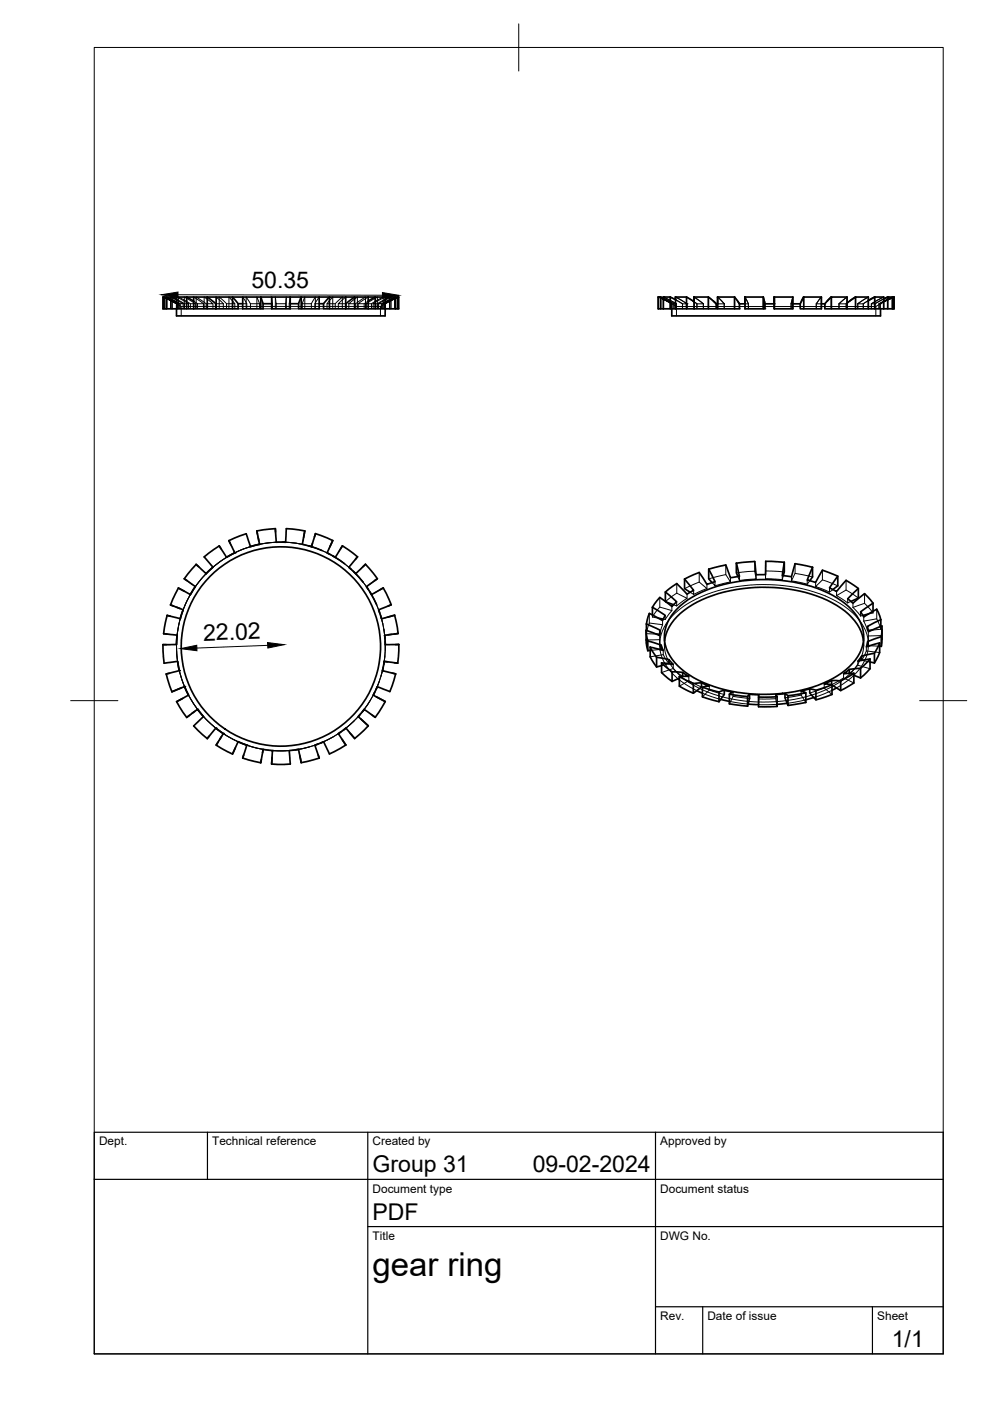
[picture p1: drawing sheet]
<svg xmlns="http://www.w3.org/2000/svg" width="210mm" height="297mm" viewBox="0 0 210 297" stroke-linecap="round" stroke-linejoin="round" font-family="sans-serif">
<defs><g id="words">
<text font-size="7" x="79" y="270.6">gear ring</text>
<g font-size="4.9">
<text x="53.3" y="61.1">50.35</text>
<text x="43.1" y="135.9" transform="rotate(-2 43.1 135.9)">22.02</text>
<text x="79" y="248.5">Group 31</text>
<text x="113" y="248.5">09-02-2024</text>
<text x="79" y="258.6">PDF</text>
<text x="189.1" y="285.7">1/1</text>
</g>
<g font-size="2.5">
<text x="21" y="242.9">Dept.</text>
<text x="45" y="242.9">Technical reference</text>
<text x="79" y="242.9">Created by</text>
<text x="140" y="242.9">Approved by</text>
<text x="79" y="252.8">Document type</text>
<text x="140" y="252.8">Document status</text>
<text x="79" y="262.9">Title</text>
<text x="140" y="262.9">DWG No.</text>
<text x="140" y="279.9">Rev.</text>
<text x="150" y="279.9">Date of issue</text>
<text x="186" y="279.9">Sheet</text>
</g>
</g></defs>
<!-- layer: Hidden -->
<g fill="none" stroke="#000" stroke-width=".21">
<path d="M35.2 63l2.8 1.4h-.4l-2.4-1.2M35.4 65.5v-2.5l2.8 1.4h.6l-2.6-1.4v2.5M36 63.6l1.4 .8-2.9-1.4 3 1.4-2.8-1.4v2.5M37.4 65.5v-1.1l1 .6v2M37.5 63l2.5 1.4a1.96 1.96 0 0 1-1.5-.4l-1-.5M37.5 64.4v1.1M37.7 64.4v1.1M37.8 65.5v-2.5l1.9 1a1.69 1.69 0 0 0 1.7 .4l-2.3-1.4v2.5M38 64.4v1.1M38.2 64.4v1.1M38.4 65h42.3M38.8 64.4v1.1"/>
<path d="M39.1 64.4v1.1M40 64.4v1.1M40.4 64.4v1.1M41.1 63.8l.8 .6M41.1 63l2 1.4M41.4 64.4v1.1M41.6 65.5v-2.5l1.6 1a1.32 1.32 0 0 0 1.5 .4h.4l-1.8-1.4v2.5M41.9 64.4h1.2M41.9 64.4v1.1M43.1 64.4v1.1M43.7 64.4v1.1M45.1 64.4v1.1"/>
<path d="M45.7 65.5h.1M45.8 63l1.5 1.4M45.8 64.4h1.5M46.5 65.5v-2.5l1.5 1.4h1.8l-.3-.4-1-1v2.5M47.3 64.4v1.1M48 64.4v1.1M49.8 64.4v1.1M50.5 65.5h1M51.5 63l.8 1.4h-.8M52.2 65.5v-2.5l.9 1.4h1.9l-.5-1.4v2.5M52.3 64.4v1.1M53.1 64.4v1.1"/>
<path d="M55 64.4v1.1M55.8 65.5h1.8M57.6 63l.2 1.4h-.2M57.8 64.4v1.1M58.4 65.5v-2.5l.2 1.4h2l.1-1.4v2.5M58.6 64.4v1.1M60.6 64.4v1.1M61.3 64.4v1.1M61.5 63l-.2 1.4h.2M61.5 65.5h1.8M64.1 64.4v1.1M64.6 65.5v-2.5l-.5 1.4h1.9l.9-1.4v2.5"/>
<path d="M66 64.4v1.1M66.8 64.4v1.1M67.7 63l-.9 1.4h.9M67.7 65.5h.9M69.3 64.4v1.1M70.5 65.5v-2.5l-1.2 1.4h1.8l1.5-1.4v2.5M71.1 64.4v1.1M71.7 64.4v1.1M73.3 63l-1.6 1.4h1.6M73.3 65.5h.1M74 64.4v1.1M75.4 64.4v1.1"/>
<path d="M75.8 65.5v-2.5l-1.8 1.4h1.4l2.1-1.4v2.5M75.9 64.4v1.1M77.2 64.4v1.1M77.7 64.4v1.1M78.1 63l-2.2 1.4a2.71 2.71 0 0 0 2.2-.6M78.8 64.4v1.1M79.1 64.4v1.1M80 64.4v1.1v-2.5l-2.3 1.4a2.83 2.83 0 0 0 2.3-.8l1.3-.6v2.5M80.3 64.4v1.1M80.9 64.4v1.1M81.1 64.4v1.1M81.4 64.4v1.1"/>
<path d="M81.6 64.4v1.1M81.7 63l-2.6 1.4h.9l1.7-.9M81.7 64.4v1.1M81.7 64.4l-1 .6v2M82.9 65.5v-2.5l-2.6 1.4h.6l2.8-1.4v2.5M83.1 63.6l-.7 .4M83.9 63l-2.8 1.4h.3l2.5-1.2M84.5 63l-2.9 1.4 2.8-1.4v2.5M84.5 63l-.7 .3M84.5 63l-2.8 1.4M139.6 63l2.9 1.4M139.6 63l2.8 1.4"/>
<path d="M139.6 63l1.5 .7-.8-.4M140.7 63l2.7 1.4M141.7 64l-.6-.3 1.4 .7M142.1 65.5v-2.5l2.6 1.4v1.1M142.4 64.4l1 .6v2M142.5 64.4v1.1M142.9 64.4l-2.8-1.4v2.5M142.9 64.4h.5M142.9 64.4l-2.2-1.2v2.3M142.9 64.4v1.1M143.4 64.4h.1M143.4 64.4v1.1"/>
<path d="M143.4 65h42.3M145.7 64.4l-2.5-1.4 2.5 1.4h-.4a1.29 1.29 0 0 1-1.3-.4l-.8-.5v2M145.7 64.4h.1M145.7 64.4v1.1M147 63.9l-1.5-.9v2.5M147.1 64v1.5M147.2 63l1.9 1.4M147.2 63l1.9 1.4h-.4a1.29 1.29 0 0 1-1.5-.4l.6 .4v1.1M149.1 64.4v1.1M151.3 63.9l-1.1-.9v2.5M151.9 65.5h.1M151.9 64.4v1.1"/>
<path d="M152.1 64.4l.1 1.1M152.2 63l1.4 1.4M152.2 64.4h1.3M152.2 63l1.3 1.4M153.5 64.4h.1M153.6 64.4v1.1M156.4 63.9l-.7-.9v2.5M156.8 65.5h.1M156.8 64.4v1.1M157.9 64.4l.1 1.1M158 63l.7 1.4M158 64.4h.7"/>
<path d="M158.7 64.4v1.1M158.7 64.4h.1M162.1 63.9l-.3-.9v2.5M162.2 64.4v1.1M162.2 65.5h.1M164.2 63.9v.5M164.2 64.4h.1M164.2 64.4l-.1 1.1zM167.7 64.4v1.1M168.1 63l-.4 1.4v1.1M168.1 63v2.5M168.1 63l-.4 1.4h.4"/>
<path d="M169.7 64.4h.1M169.7 64.4v1.1M169.9 63.9l-.2 .5M170.4 63v2.5M173.1 65.5v-.6a1.24 1.24 0 0 1 .5-1.3l.5-.6v2.5M174.2 63l-1.1 1.4h1.1M174.9 64.4h.1M174.9 64.4v1.1M175.4 63.9l-.5 .5M176.2 63v2.5M179.4 64.4v1.1M179.4 64.4h.1"/>
<path d="M179.6 63l-1.7 1.4v1.1M179.6 63v2.5M179.6 63l-1.7 1.4h1.5M179.6 64.3l-.2 .1M180.1 63.9l-.7 .5M181.4 63v2.5M183 64.4v1.1M183 64.4h.1M184.1 63l-2.2 1.4v1.1M184.1 63v2.5M184.1 63.7l-1.1 .7M184.1 63l-2.2 1.4h1.1"/>
<path d="M184.7 64.4h.8M184.7 64.4v1.1M184.8 65.5v-1.1l2.5-1.4v2.5M185.4 63l.1 2.5v-1.1M185.5 64.4h.1M186.4 65.5v-1.1l2.8-1.4v2.5M186.6 64.4l2.6-1.3zM186.6 64.4h.1M186.6 64.4v1.1M187.4 63l-2.7 1.4M187.4 63.4l-1.9 1M188.1 63.7l1.5-.7z"/>
<path d="M188.2 63v2.5M189.2 63l-2.8 1.4h.2M189.5 63v2.5M189.6 63l-3.9 2v2M48.8 115.3l.3 .6M49.5 116.6l.3 .6M49.8 117.2l3.3-1.3zM54.6 113.3l.1 .7M55 115.4l3.6-.4zM60.6 115l3.5 .4zM64.4 114l-.2 .7M66 115.9l3.3 1.3"/>
<path d="M70 115.9l-.3 .7M71.1 118.2l2.9 2.1M72.2 116.3l-.4 .7M153.9 119.8v2M160 119v2.1M162.3 119v3.7v-.9M168.6 119.5v2.1l-.8 1.6v-.9M35.3 136.7h.7M35.4 134.4l.7 .1M36.8 128.5l.7 .3M37.4 136.7l.3 3.5zM38.2 131.2l-.7 3.5z"/>
<path d="M39.7 123.1l1.1 .9M40.4 126.1l-1.6 3.2zM43.5 121.8l.2-.2-2.3 2.8zM45.1 120.3l2.9-2.1zM75.4 121.6l2.3 2.8M77 120.1l-.5 .5M78.8 126.1l1.5 3.2M79.4 123.1l-1.1 .9M80.6 125l-1.2 .7M81.2 132.3l-.3-1.1 .7 3.5-.2-1.2M81.7 137.9v-1.2l-.2 3.5 .1-1.1M82.3 130.8l-.7 .2"/>
<path d="M83.1 136.7h.7M83.7 134.4l-.7 .1M137 135.7l2.9-.1 .3 2.1M137.1 134.4h2M137.1 133.7v.7M137.1 134.4l.6-2.3 2.8 .3-.6 2.1M137.7 130.1v2M137.9 139.3l2.7-.5 1.2 1.9M138.3 130.8l1.3 .3M138.3 130.4v.4M138.3 130.8l1.6-2.1 2.6 .8-1.5 1.8M139.9 134.5h.1"/>
<path d="M139.9 134.8v2.2M139.9 126.7v2M139.9 137.7l-2 .2M139.9 133.6v.9M139.9 137.7a10.1 10.1 0 0 0 3.8 6.2M140.5 131.6v.8M140.6 131.3h.4M140.6 137.9v.9M140.9 135.2v1.6M140.9 135.9a8.6 8.6 0 0 0 3.5 7.6 27.3 27.3 0 0 0 17.4 5.4 29.2 29.2 0 0 0 16.7-4.6 9.6 9.6 0 0 0 4.6-8.1v-.3M141 130.5v.8M141.1 127.6h.1"/>
<path d="M141.1 127.5v.1M141.1 127.6l2.4-1.8 2.2 1.1-2.2 1.6M142.5 128.6v.9M142.8 128.2l.7 .3M143.5 127.6v.9M143.5 123.7v2.1M145.1 124.8l3.2-1.4 1.6 1.4-2.8 1.2M145.7 126v.9M147.1 125.2v.8l-.8-.4M148.3 121.4v2M149.9 123.9v.9M150.3 122.7l3.6-.9 1 1.6-3.3 .8"/>
<path d="M151.6 123.3v.9l-.6-.7M154.9 122.5v.9M156.1 121.5l3.9-.4 .3 1.7-3.5 .3M156.8 122.2v.9l-.4-.9M160.3 121.9v.9M162.3 122.7l3.6 .2M162.3 121.1l4 .2M165.9 122v.9M166.1 122.1l-.2 .8M167.8 123.2l3.4 .7M168.6 121.6l3.7 .7M171.2 123v.9"/>
<path d="M171.7 123.1l-.5 .8M172.9 123.5v.9M174.4 122.9l3.2 1.3M174.4 122.9l-1.5 1.5 3 1.1M174.4 120.9v2M175.9 124.7v.8M176.6 125l-.7 .5M177.4 126.3l2.3 1.5M177.4 125.4v.9l2-1.2 2.6 1.7M179.4 123v2.1M179.7 126.9v.9M180.4 127.5l-.7 .3"/>
<path d="M180.8 128.8l1.7 1.8M180.8 128.8l2.5-.9 1.8 2M180.8 127.9v.9M182.5 129.7v.9M183 130.5l-.5 .1M183.1 131.7l.8 2M183.1 131.7l2.8-.5 .9 2.2M183.1 130.8v.9M183.1 135.3v1.7M183.3 125.9v2M183.7 137.1v.9M183.9 132.8v.9"/>
<path d="M184.1 133.7h-.2M184.1 134.8l-.1 2.1M184.1 134.8h2.9v.7M184.1 133.9v.9M184.1 137a10.3 10.3 0 0 1-5.3 8l-1.4 .8M184.1 136.9a10.1 10.1 0 0 0-5-8.3 32.2 32.2 0 0 0-21.5-4.4 26 26 0 0 0-14.5 5.9 8.8 8.8 0 0 0-3.2 7.6M184.1 135.5v1.3M184.4 136.9l2.1 .1M185.1 129.6v.3M185.1 129.9l-1 .3M185.9 129.2v2M186.5 138.4l-2.8-.4-1 2 1.8 .4"/>
<path d="M186.8 132.8v.6M186.8 133.4l-2 .2M187 132.7v2.1M38 142.2l1.1 3.4zM40 147.4l1.9 3zM40.7 151.2l-.5 .5M43.1 151.9l2.6 2.5zM46.6 156.8l-.4 .6M47.3 155.5l3.2 1.8zM52.3 158l3.5 .9zM57.8 159.1h3.5zM63.4 159.6l.2 .7"/>
<path d="M66.8 158l-3.5 .9 2.3-.5M71.7 155.5l-3.1 1.8 2.1-1.1M73.8 154.9l.5 .6M75.9 151.9l-2.6 2.5 1.8-1.6M78.4 151.2l.6 .5M79.1 147.4l-1.9 3 1.3-2M80.8 143.3l.3-1.1-1.1 3.4 .4-1.1M140.3 142.6l2.4-.9 2 1.8M141.8 140.7h.1M141.8 140.7l-1.5 .4M142.7 140.9v.8M144 145.5l2-1.2 2.7 1.4"/>
<path d="M144 144.1l1.4 1 2.3 1.3M144.7 143.4v.1M144.7 143.5l-.7 .3M146 143.4v.9M148.9 147l3.9 1.3M150.4 145.4v.9l-1.5 1.5M150.4 146.3l3.2 .9M154.6 148.7l4 .6M155.4 146.8v.8l-.8 1.6M155.4 147.6l3.5 .5M160.9 147.3l-.1 2.5M164.5 148.1l-3.6 .1"/>
<path d="M164.5 148.1l.3 1.7M164.5 147.2v.9M164.8 149.3l-4 .1M169.9 147.4l-3.5 .5M169.9 147.4l1 1.5M169.9 146.5v.9M170.9 148.4l-4 .7M174.8 145.9l-3.1 1M174.8 145.9l1.6 1.3M174.8 145v.9M176.3 145.2h.1M176.4 146.4l-3.8 1.5"/>
<path d="M178.9 143.7l-2.6 1.5M178.9 143.7l2.1 1.1M178.9 142.8v.9M180.1 142.8l.9 .4M180.1 142.8h.1M181.9 140.2v.8M184.5 141.8l-2.6-.8-1.8 1.8"/>
<circle cx="59.6" cy="137.1" r="22.1"/>
</g>
<!-- layer: Visible -->
<g fill="none" stroke="#000" stroke-width=".36">
<path d="M35.2 63.2l-.7-.2v2.5h.3M35.2 63h-.4v2.5h.4M35.2 65.5h2.3M36.5 63l1 .5M36.5 63h-1.3v2.5M36.5 63h1M36.5 63v2.5M37.4 65.5v1.5h44.3v-1.5M37.5 65.5h3.6M39.6 63l1.5 .8M39.6 63h-2.1v2.5M39.6 63h1.5"/>
<path d="M39.6 63v2.5M43.9 63l1.9 1.4M43.9 63h1.9M43.9 63h-2.8v2.5M43.9 63v2.5M45.7 64.4v1.1h-4.6M45.8 63h3.5l.6 .6a1.58 1.58 0 0 1 .6 1.9h-4.7zM50.5 64.4h1M51.5 63h-2.2v2.5M55.3 63l.5 1.4h1.8M55.3 63h-3.8v2.5h4.3v-1.1M55.3 63h2.3"/>
<path d="M55.3 63v2.5M57.6 63h3.9v2.5h-3.9zM61.5 63h2.4l-.6 1.4h-1.8M67.7 63h2.1l-1.2 1.4h-.9M67.7 63h-3.8v2.5h-.6v-1.1M67.7 63v2.5h-3.8M73.3 63h1.9l-1.9 1.4M73.3 63h-3.5v2.5h-1.2v-1.1M73.3 63v2.5h-3.5M75.2 65.5h2.9M78.1 63h1.4l-1.4 .8M78.1 63h-2.9v2.5h-1.9v-1.1"/>
<path d="M78.1 63v2.5M79.5 65.5h2.2M81.7 63h1l-1 .5M81.7 63h-2.2v2.5h-1.4M81.7 63v2.5M82.7 65.5h1.2M83.9 63h-1.2v2.5h-1M83.9 65.5h.4v-2.5h.2v2.5h-.2M83.9 63h.4l-.4 .2M83.9 63v2.5M139.6 65.5h.5M139.6 63v2.5"/>
<path d="M140.1 63l.6 .2v-.2M140.1 63h-.5v2.5M140.1 63v2.5h.6M140.7 63h1.4M140.7 65.5h1.4M140.7 63v2.5M142.1 63l1.1 .5v-.5M142.1 63v2.5h1.1M142.4 65.5v1.5h44.3v-1.5M143.2 63h.1M143.2 63h2.4M143.2 65.5h2.4"/>
<path d="M143.2 63v2.5M145.6 63l1.6 1-.2-.1M145.6 63v2.5h1.6M147.1 63v1M147.1 63h.1M147.2 63h3M147.2 65.5h3M147.2 63v2.5M150.2 63l1.7 1.4M150.2 63v2.5h1.7v-1.1M151.3 63.9l.6 .5M151.9 64.4h.3"/>
<path d="M152.1 63v1.4M152.1 63h.1M152.2 63h3.5M152.2 63v2.5h3.5M155.7 63l1.1 1.4M155.7 63v2.5h1.1v-1.1M156.4 63.9l.4 .5M156.8 64.4h1.2M157.9 63v1.4M157.9 63h.1M158 63h3.8M158 63v2.5h3.8"/>
<path d="M161.8 63v2.5h.4l-.1-1.6M161.8 63l.4 1.4h2v-1.4M164.1 63l.1 .9M164.1 63l.1 2.5M164.1 63h.1M164.2 63h3.9v2.5h-3.9M164.2 63v2.5M169.7 64.4v1.1h.7v-2.5h3.8v2.5h-3.8M169.9 63.9l.5-.9-.7 1.4h-1.6M174.9 64.4v1.1h1.4v-2.5h3.3v2.5M175.4 63.9l.9-.9-1.4 1.4h-.7M176.3 65.5h3.3"/>
<path d="M179.6 65.5h1.8v-2.5h2.7v2.5M181.4 63l-1.3 .9M181.4 63h.1M181.4 63l-1.8 1.3M181.4 65.5h2.7M185.4 63h.1M185.5 63l-1.4 .7M185.5 63h1.9v2.5M185.5 63v2.5h-1.4M185.5 65.5h1.9M187.4 65.5h.8v-2.5h1v2.5M188.2 63l-.8 .4"/>
<path d="M188.2 65.5h1M189.2 65.5h.3l.1-2.5-.1 2.5M189.5 63l-.3 .1M41.6 119.7l-2.5 3M41.6 119.7l.5 .4M46.5 115.7l-3.2 2.4 1.8 2.2-1.4 1.3-2.1-1.9M46.5 115.7l.4 .6M48.5 114.6l1.3 2.6-1.8 1-1.5-2.5M48.5 114.6l.3 .7M49.8 117.2l-1.8 1M54.5 112.6l.5 2.8-1.9 .5-.9-2.7-3.7 1.4M54.5 112.6l.1 .7"/>
<path d="M54.7 114l.2 .7M55 115.4l-1.9 .5M55 115.4h.1M58.4 112.1l.2 2.9h2l.1-2.9 3.9 .5M58.4 112.1l-3.9 .5M58.4 112.1v.7M58.6 114.9v.1M59.9 114.9l.7 .1M64.6 112.6l-.5 2.8 1.9 .5 .9-2.8M64.6 112.6l-.2 1.4M65.4 115.7l.6 .2M66 115.9l2.3 .8"/>
<path d="M66.3 115.2l-.3 .7M66.9 113.1l3.6 1.5M66.9 113.1l-.2 .7M69.3 117.2l.6 .3M70.5 117.8l2.5 1.7M70.5 114.6l-1.2 2.6 1.8 1 1.5-2.5M70.5 114.6l-.5 1.3M72.6 115.7l3.2 2.4M72.6 115.7l-.4 .6M75.8 118.1l-1.8 2.2 1.4 1.3 2.1-2M75.8 118.1l-.4 .5M77.5 119.6l2.5 3.1"/>
<path d="M77.5 119.6l-.5 .5M156.1 119.4l.7 2.8-1.9 .3-1-2.7-3.6 .9M156.1 119.4v2.1l.3 .7M166.3 119.2l-.4 2.8 1.9 .3 .8-2.8 3.7 .8M166.3 119.2l-4-.2v2.8l-2 .1-.3-2.9-3.9 .4M166.3 119.2a5.5 5.5 0 0 1-.2 2.9M34.5 136.7l.3 3.9 2.9-.4 .3 2-2.8 .7M34.5 136.7h.8M34.7 134.4l2.8 .3-.1 2h-2.9M34.7 134.4h.7M35.4 130.5l-.7 3.9M35.4 130.5l.7 .1"/>
<path d="M36.2 128.3l2.6 1-.6 1.9-2.8-.7M36.2 128.3l.6 .2M37.5 128.8l.7 .2M37.5 134.7l-.1 2M37.8 124.7l-1.6 3.6M37.8 124.7l1.3 .7M38.2 131.2h.1M38.8 129.3l-.6 1.9M39.1 122.7l2.3 1.7-1 1.7-2.6-1.4M39.1 122.7l.6 .4M41.4 124.4l-1.1 1.7M45.1 120.3l-1.4 1.3"/>
<path d="M74 120.3l.5 .4M75 121.2l2 2.2M77.7 124.4l.4 .5M78.4 125.5l1.4 2.7M80 122.7l-2.3 1.7 1.1 1.7 2.5-1.4M80 122.7l-.6 .4M80.3 129.3l.2 .6M80.7 130.5l.2 .7M81.3 124.7l1.7 3.5M81.3 124.7l-.7 .3M81.6 134.7v.6M81.6 134.7h.1"/>
<path d="M81.7 136v.7M83 128.2l-2.7 1.1 .6 1.9 2.8-.8M83 128.2l-.7 .3M83 134.5l-.7 .1M83.7 130.4l.7 3.9M83.7 130.4l-1.4 .4M84.4 134.3l-2.8 .4 .1 2 2.9-.1M84.4 134.3l-.7 .1M84.6 136.6l-.3 4M84.6 136.6l-.8 .1M137 133.6l.4 2.3M137 133.6v2.8l.4 1.6"/>
<path d="M137.1 132.3l2.8 1.3v1.2l-2.9-1.2M137.1 132.3v1.4M137.4 135.9l2.8 .9 .4 1.1-2.7-.7M137.4 135.9v2.1M137.9 137.2l1.3 2.1M137.9 137.9l-.5 .1M137.9 137.2v2.1l1.3 2.1M138.3 128.8l2.7 1.7-.5 1.1-2.8-1.5-.6 2.2M138.3 128.8v1.6M139.1 134.4l.8 .1M139.2 139.3l2 .4a1.29 1.29 0 0 1 1.2 .8l.3 .4-2.4-.3M139.2 139.3v2.1"/>
<path d="M139.6 131.1l1 .2M140.2 136.8v.9h-.3M140.9 135.9a10.7 10.7 0 0 1 5.9-7.7 33.3 33.3 0 0 1 24-2.6 18.7 18.7 0 0 1 10.9 6.7 8.1 8.1 0 0 1 1.4 3.6M141.1 125.5l2.4 2.1-1 1-2.6-1.9-1.6 2.1M141.1 125.5v2M141.2 127.6l1.6 .6M141.8 139.9v.8M143.6 129.1a23.6 23.6 0 0 1 13.8-5.9 31.9 31.9 0 0 1 20 3.5 10.8 10.8 0 0 1 5.7 7.9 8.9 8.9 0 0 1-3.8 7.4 27.7 27.7 0 0 1-17.5 5.2 28.7 28.7 0 0 1-16.6-4.7 9.4 9.4 0 0 1-4.3-8.1 8.8 8.8 0 0 1 2.7-5.3zM145.1 122.8l2 2.4-1.5 .8-2.1-2.3-2.4 1.8M145.1 122.8v2l1.2 .8M150.3 120.7l1.3 2.6-1.7 .6-1.6-2.5-3.2 1.4M150.3 120.7v2l.7 .8"/>
<path d="M172.3 120.3l-1.1 2.7 1.7 .5 1.5-2.6 3.2 1.3v2l-1 .8M172.3 120.3v2l-.6 .8M177.6 122.2l-1.7 2.5 1.5 .7 2-2.4 .9 .6 1.7 1.2v2l-1.6 .7M182 124.8l-2.3 2.1 1.1 1 2.5-2 1.8 2M182.7 139.1v.9M184 136v.9h.4M184.1 130.2l-1.1 .3M184.1 136.9v.1M184.5 139.7l-2 2v2M184.5 139.7v2.1l-2 1.9M184.8 133.6l-.7 .1M185.1 127.9l-2.6 1.8 .6 1.1 2.8-1.6 .9 2.2"/>
<path d="M185.1 127.9v1.7M185.4 138.5l-2.7 .6-.8 1.1 2.6-.5M186.5 136.3l-1.1 2.2v2.1M186.5 137h.4M186.5 136.3v1a5.2 5.2 0 0 1-1.1 3.3M186.8 131.4l-2.9 1.4 .2 1.1 2.9-1.2-.1 4.3M186.8 131.4v1.4M186.9 135l-2.9 1-.3 1.1 2.8-.8M187 133.5l-.1 3.5M35.2 142.9l1.2 3.8M35.9 142.7l-.7 .2M36.4 146.7l2.7-1.1 .9 1.8-2.6 1.4"/>
<path d="M37.4 148.8l2.2 3.3M37.7 140.2l.3 2M38.4 145.8l-2 .9M38.7 148.1l-1.3 .7M39.1 145.6l.9 1.8M39.6 152.1l2.3-1.7 1.2 1.5-2 2 2.8 2.7M40.2 151.7l-.6 .4M41.3 150.8l-.6 .4M41.9 150.4l1.2 1.5M44.4 156l-.5 .6M45.7 154.4l1.6 1.1M46.2 157.4l-.4 .6"/>
<path d="M47 156.2l-.4 .6M47.3 155.5l-1.5 2.5 1.1 .7 2.4 1.2 1.2-2.6M47.3 155.5l-1.6-1.1-1.8 2.2M49.9 158.6l-.6 1.3M50.5 157.3l1.8 .7-.8 2.7M50.5 157.3l1.8 .7M50.5 157.3h.1M55.8 158.9l-.1 .7M63.3 158.9l-.6 .1M67.4 157.8l-.6 .2M68.6 157.3l-.6 .2M72.3 155.2l-.6 .3"/>
<path d="M72.5 156.8l.8 1.2M73.3 158l-3.5 1.9-1.2-2.6-1.8 .7 .9 2.7M73.3 154.4l-.5 .4M74.3 155.5l.9 1.1M75.2 156.6l-1.8-2.2-1.7 1.1 1.6 2.5M76.4 151.4l-.5 .5M76.5 152.4l1.6 1.5M77.2 150.4l-.4 .5M78.1 153.9l-2.9 2.7M79 151.7l.6 .4M79.4 146.8l-.3 .6M79.6 152.1l-2.4-1.7-1.3 1.5 2.2 2"/>
<path d="M79.8 147.7l1.9 1M80 145.6l-.3 .6M81.2 141.5l-.1 .7M81.7 148.7l-2.1 3.4M82.2 140.3l-.7-.1-.1 .7M83.2 142.7l.7 .2M83.6 140.5l.7 .1M83.9 142.9l-1.2 3.7-2.7-1-.9 1.8 2.6 1.3M84.3 140.6l-2.8-.4-.4 2 2.8 .7M140.3 140.6l2.2 1.8M140.3 141.1l-1.1 .3M140.3 140.6v2l2.2 1.9"/>
<path d="M142.5 142.4l1.1 .1a2.18 2.18 0 0 1 2 .7l.4 .2h-2M142.5 142.4v2.1M143.7 143.9l.3 .2M144 143.4l3 1.5M144 143.8l-1.5 .7M144 143.4v2.1l3 1.5M144.7 142.6v.8M147 144.9l.9-.1a2.37 2.37 0 0 1 1.9 .4l.6 .2-1.5 .3M147.7 146.4l1.2 .6M148.7 144.8v.9l-1.7 1.3v-2.1M152.4 146.7l1.2-.3 1.8 .4-.8 .4M152.4 146.7l-3.5-1v2.1l3.5 1"/>
<path d="M152.4 146.7v2.1M152.8 148.3l1.8 .4M153.6 146.4v.8l-1.2 1.6M158.5 147.7l.4-.5 2 .1-.1 .5M158.5 147.7l-3.9-.5v2l3.9 .5M158.5 147.7v2M158.6 149.3l2.2 .1M158.9 147.2a5.1 5.1 0 0 1-.4 2.5M160.8 147.8l4-.1v2.1h-4zM166.4 147.1a3.5 3.5 0 0 0 .7 2.5v-2.1M166.4 147.1l-1.9 .1 .3 .5M166.9 149.1l-2.1 .2"/>
<path d="M170.9 146.9v2l-3.8 .7M172.6 147.9l-1.7 .5M173 146.4l-.7-.2a2.16 2.16 0 0 0-1.8 .2l-.6 .1 1 .4-3.8 .6-.7-.4M176.3 144.3v.9M176.4 145.2l-3.4 1.2v2l-1.3-1.5v-.9M176.4 145.2v2l-3.4 1.2M177.4 145.8l-1 .6M178.2 144.4a4.1 4.1 0 0 0-3.4 .6l1.6 .2M180.1 141.9v.9M181 142.8l-2.8 1.6v2l-1.8-1.2M181 143.2l1.5 .5M181 142.8v2l-2.8 1.6"/>
<path d="M182.5 141.7l-1.2 .1a2.12 2.12 0 0 0-2 .7l-.4 .3h2.1M182.7 140h.1M184.5 140.4l.9 .2M51.5 160.7l3.8 1M51.7 160l-.2 .7M55.3 161.7l.5-2.8 2 .2-.2 2.9M55.4 161l-.1 .7M57.7 160.6l-.1 1.4M63.6 160.3l.3 1.4M63.9 161.7l-.6-2.8-2 .2 .3 2.9h-4M67.5 160l.2 .7M67.7 160.7l-3.8 1"/>
<circle cx="59.5" cy="137.1" r="21.1"/>
</g>
<g fill="#000">
<circle cx="139.6" cy="63" r=".18"/>
<circle cx="140.7" cy="63" r=".18"/>
<circle cx="188.2" cy="63" r=".18"/>
<circle cx="49.8" cy="117.2" r=".18"/>
<circle cx="139.9" cy="137.7" r=".18"/>
<circle cx="38" cy="142.2" r=".18"/>
<circle cx="39.1" cy="145.6" r=".18"/>
<circle cx="41.9" cy="150.4" r=".18"/>
<circle cx="45.7" cy="154.4" r=".18"/>
<circle cx="47.3" cy="155.5" r=".18"/>
<circle cx="52.3" cy="158" r=".18"/>
<circle cx="57.8" cy="159.1" r=".18"/>
<circle cx="81.1" cy="142.2" r=".18"/>
</g>
<!-- layer: BORDER -->
<path d="M20 10.1h180v276.9h-180zM110 5.1v10M15 148.6h10M195 148.6h10" fill="none" stroke="#000" stroke-width=".21"/>
<!-- layer: TITLEBLOCK -->
<path d="M20 240.1h180v46.9h-180zM20 250h180M44 240.1v9.9M78 240.1v46.9M139 240.1v46.9M78 260.1h122M139 277.1h61M149 277.1v9.9M185 277.1v9.9" fill="none" stroke="#000" stroke-width=".25"/>
<!-- layer: FD_Dimensions -->
<path d="M37.7 62.5l43.4 .1M56.8 136.8l-15.1 .6" fill="none" stroke="#000" stroke-width=".21"/>
<path d="M34.2 62.5l3.5-.6v1.2zM81.1 62l3.5 .6-3.5 .6zM38.2 137.5l3.5-.7 .1 1.2zM56.7 136.2l3.6 .5-3.5 .7z" fill="#000" stroke="#000" stroke-width=".21"/>
<use href="#words"/>
</svg>
